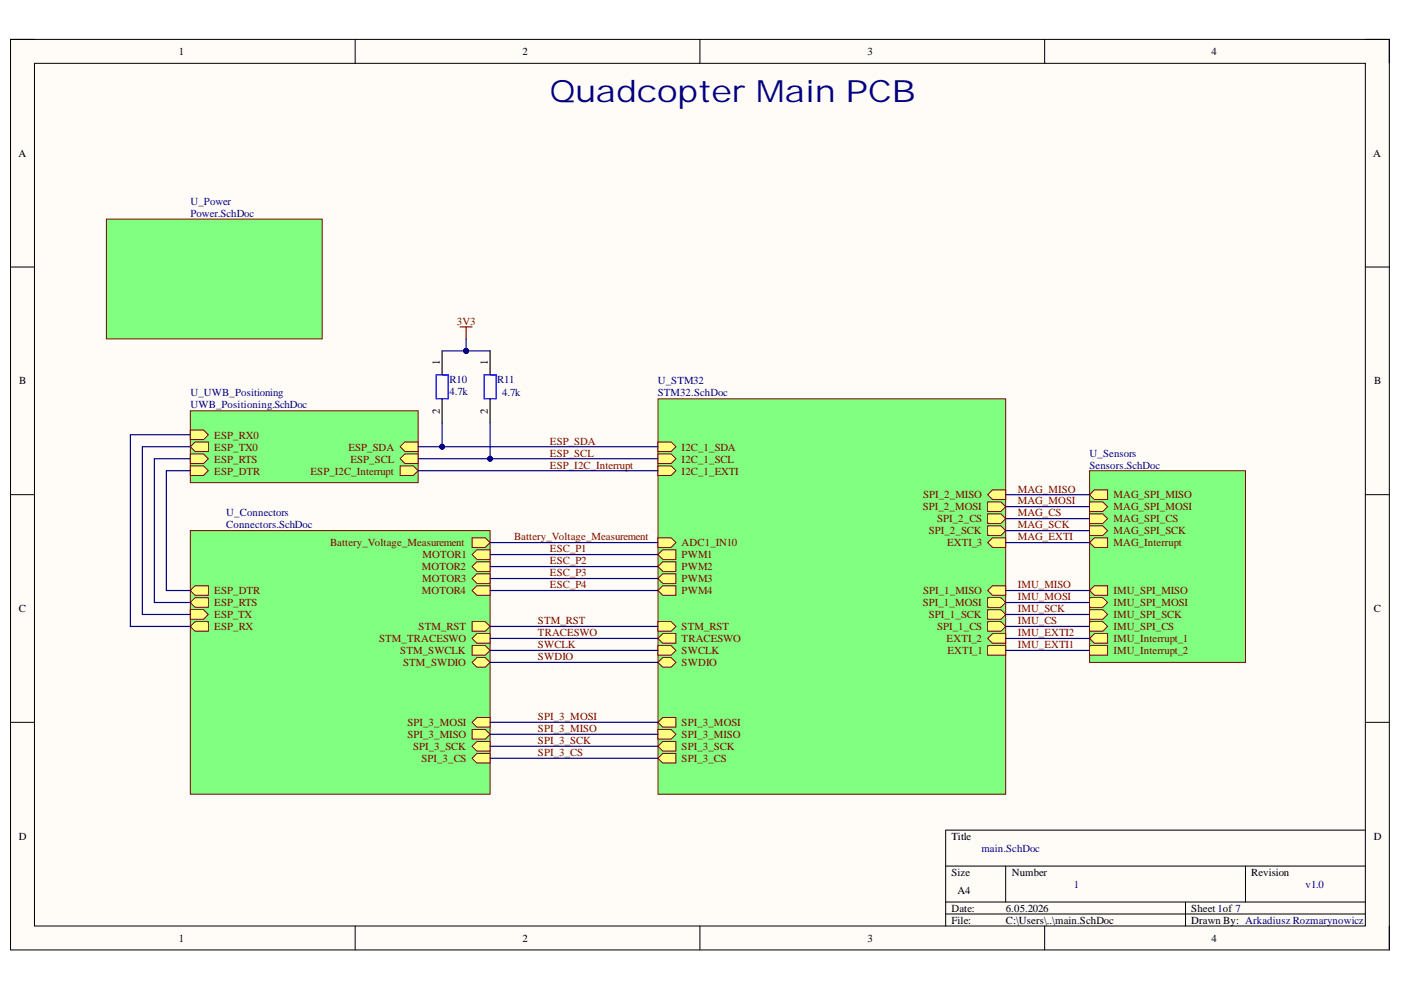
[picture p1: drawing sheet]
<svg xmlns="http://www.w3.org/2000/svg" width="297mm" height="210mm" viewBox="0 0 297 210" stroke-linecap="round" stroke-linejoin="round" font-family="sans-serif">
<defs><g id="words">
<text font-size="6.5" fill="#000080" x="116.6" y="21.6">Quadcopter Main PCB</text>
<g font-size="2.3">
<text x="37.9" y="11.7">1</text>
<text x="110.8" y="11.7">2</text>
<text x="184" y="11.7">3</text>
<text x="256.9" y="11.7">4</text>
<text x="3.9" y="33.3">A</text>
<text x="291.2" y="33.3">A</text>
<text x="93.2" y="77.4" transform="rotate(-90 93.2 77.4)">1</text>
<text x="103.4" y="77.4" transform="rotate(-90 103.4 77.4)">1</text>
<text x="4.1" y="81.5">B</text>
<text x="291.3" y="81.5">B</text>
<text x="93.2" y="87.7" transform="rotate(-90 93.2 87.7)">2</text>
<text x="103.4" y="87.7" transform="rotate(-90 103.4 87.7)">2</text>
<text x="4" y="129.8">C</text>
<text x="291.2" y="129.8">C</text>
<text x="4" y="178.1">D</text>
<text x="201.7" y="178.1">Title</text>
<text x="291.2" y="178.1">D</text>
<text x="201.7" y="185.7">Size</text>
<text x="214.5" y="185.7">Number</text>
<text x="265.3" y="185.7">Revision</text>
<text x="203" y="189.5">A4</text>
<text x="201.7" y="193.3">Date:</text>
<text x="201.7" y="195.8">File:</text>
<text x="213.2" y="193.3">6.05.2026</text>
<text x="213.2" y="195.8">C:\Users\..\main.SchDoc</text>
<text x="252.6" y="193.3">Sheet 1of 7</text>
<text x="252.6" y="195.8">Drawn By: Arkadiusz Rozmarynowicz</text>
<text x="37.9" y="199.6">1</text>
<text x="110.8" y="199.6">2</text>
<text x="184" y="199.6">3</text>
<text x="256.9" y="199.6">4</text>
</g>
<g font-size="2.3" fill="#000080">
<text x="40.4" y="43.5">U_Power</text>
<text x="40.4" y="46">Power.SchDoc</text>
<text x="95.3" y="81.3">R10</text>
<text x="95.3" y="83.8">4.7k</text>
<text x="105.4" y="81.3">R11</text>
<text x="139.4" y="81.5">U_STM32</text>
<text x="40.4" y="84">U_UWB_Positioning</text>
<text x="40.4" y="86.6">UWB_Positioning.SchDoc</text>
<text x="106.4" y="84">4.7k</text>
<text x="139.4" y="84">STM32.SchDoc</text>
<text x="231" y="96.8">U_Sensors</text>
<text x="231" y="99.3">Sensors.SchDoc</text>
<text x="48" y="109.5">U_Connectors</text>
<text x="48" y="112">Connectors.SchDoc</text>
<text x="208.1" y="180.6">main.SchDoc</text>
<text x="227.7" y="188.2">1</text>
<text x="276.8" y="188.2">v1.0</text>
</g>
<g font-size="2.3" fill="#800000">
<text x="96.9" y="68.8">3V3</text>
<text x="45.4" y="93">ESP_RX0</text>
<text x="45.4" y="95.5">ESP_TX0</text>
<text x="73.9" y="95.5">ESP_SDA</text>
<text x="116.6" y="94.3">ESP_SDA</text>
<text x="144.5" y="95.5">I2C_1_SDA</text>
<text x="45.4" y="100.6">ESP_DTR</text>
<text x="45.4" y="98.1">ESP_RTS</text>
<text x="65.8" y="100.6">ESP_I2C_Interrupt</text>
<text x="74.3" y="98.1">ESP_SCL</text>
<text x="116.6" y="96.8">ESP_SCL</text>
<text x="116.6" y="99.3">ESP_I2C_Interrupt</text>
<text x="144.5" y="98.1">I2C_1_SCL</text>
<text x="144.5" y="100.6">I2C_1_EXTI</text>
<text x="195.7" y="105.7">SPI_2_MISO</text>
<text x="215.8" y="104.4">MAG_MISO</text>
<text x="215.8" y="107">MAG_MOSI</text>
<text x="236.1" y="105.7">MAG_SPI_MISO</text>
<text x="195.6" y="108.2">SPI_2_MOSI</text>
<text x="196.9" y="113.3">SPI_2_SCK</text>
<text x="198.7" y="110.8">SPI_2_CS</text>
<text x="215.8" y="109.5">MAG_CS</text>
<text x="215.8" y="112">MAG_SCK</text>
<text x="236.1" y="108.2">MAG_SPI_MOSI</text>
<text x="236.1" y="110.8">MAG_SPI_CS</text>
<text x="236.1" y="113.3">MAG_SPI_SCK</text>
<text x="70" y="115.8">Battery_Voltage_Measurement</text>
<text x="89.6" y="118.4">MOTOR1</text>
<text x="109" y="114.6">Battery_Voltage_Measurement</text>
<text x="116.6" y="117.1">ESC_P1</text>
<text x="116.6" y="119.6">ESC_P2</text>
<text x="144.5" y="118.4">PWM1</text>
<text x="144.5" y="115.8">ADC1_IN10</text>
<text x="200.8" y="115.8">EXTI_3</text>
<text x="215.8" y="114.6">MAG_EXTI</text>
<text x="236.1" y="115.8">MAG_Interrupt</text>
<text x="45.4" y="126">ESP_DTR</text>
<text x="89.4" y="120.9">MOTOR2</text>
<text x="89.4" y="126">MOTOR4</text>
<text x="89.5" y="123.4">MOTOR3</text>
<text x="116.6" y="122.2">ESC_P3</text>
<text x="116.6" y="124.7">ESC_P4</text>
<text x="144.5" y="120.9">PWM2</text>
<text x="144.5" y="123.4">PWM3</text>
<text x="144.5" y="126">PWM4</text>
<text x="195.7" y="126">SPI_1_MISO</text>
<text x="215.8" y="124.7">IMU_MISO</text>
<text x="236.1" y="126">IMU_SPI_MISO</text>
<text x="45.4" y="128.5">ESP_RTS</text>
<text x="45.4" y="131.1">ESP_TX</text>
<text x="195.6" y="128.5">SPI_1_MOSI</text>
<text x="196.9" y="131.1">SPI_1_SCK</text>
<text x="215.8" y="127.3">IMU_MOSI</text>
<text x="215.8" y="129.8">IMU_SCK</text>
<text x="236.1" y="128.5">IMU_SPI_MOSI</text>
<text x="236.1" y="131.1">IMU_SPI_SCK</text>
<text x="45.4" y="133.6">ESP_RX</text>
<text x="80.4" y="136.1">STM_TRACESWO</text>
<text x="88.8" y="133.6">STM_RST</text>
<text x="114.1" y="132.3">STM_RST</text>
<text x="114.1" y="134.9">TRACESWO</text>
<text x="114.1" y="137.4">SWCLK</text>
<text x="144.5" y="136.1">TRACESWO</text>
<text x="144.5" y="133.6">STM_RST</text>
<text x="198.7" y="133.6">SPI_1_CS</text>
<text x="200.7" y="136.1">EXTI_2</text>
<text x="215.8" y="132.3">IMU_CS</text>
<text x="215.8" y="134.9">IMU_EXTI2</text>
<text x="215.8" y="137.4">IMU_EXTI1</text>
<text x="236.1" y="133.6">IMU_SPI_CS</text>
<text x="236.1" y="136.1">IMU_Interrupt_1</text>
<text x="84.9" y="138.7">STM_SWCLK</text>
<text x="85.5" y="141.2">STM_SWDIO</text>
<text x="114.1" y="139.9">SWDIO</text>
<text x="144.5" y="141.2">SWDIO</text>
<text x="144.5" y="138.7">SWCLK</text>
<text x="200.9" y="138.7">EXTI_1</text>
<text x="236.1" y="138.7">IMU_Interrupt_2</text>
<text x="86.4" y="154">SPI_3_MOSI</text>
<text x="114.1" y="152.7">SPI_3_MOSI</text>
<text x="114.1" y="155.2">SPI_3_MISO</text>
<text x="144.5" y="154">SPI_3_MOSI</text>
<text x="86.4" y="156.5">SPI_3_MISO</text>
<text x="87.6" y="159">SPI_3_SCK</text>
<text x="89.4" y="161.6">SPI_3_CS</text>
<text x="114.1" y="157.8">SPI_3_SCK</text>
<text x="114.1" y="160.3">SPI_3_CS</text>
<text x="144.5" y="161.6">SPI_3_CS</text>
<text x="144.5" y="159">SPI_3_SCK</text>
<text x="144.5" y="156.5">SPI_3_MISO</text>
</g>
</g></defs>
<path d="M2.2 8.4h292.4v193h-292.4z" fill-rule="evenodd" fill="#fffcf8"/>
<path d="M2.2 8.4h292.4v193h-292.4z" fill="none" stroke="#000" stroke-width=".21"/>
<path d="M7.3 13.4h282.2v182.9h-282.2z" fill-rule="evenodd" fill="#fffcf8"/>
<g fill="none" stroke="#000" stroke-width=".21">
<path d="M2.2 8.3h5.1M7.3 13.4h282.2v182.9h-282.2zM75.3 8.3v5.1M148.4 8.3v5.1M221.5 8.4v5M289.5 8.4h5.1v5M2.2 56.6h5.1M289.5 56.6h5.1M2.2 104.9h5.1M289.5 104.9h5.1M2.2 153.1h5.1M289.5 153.1h5.1"/>
<path d="M289.5 176h-89v20.3M75.3 196.3v5.1M148.4 196.3v5.1M200.5 183.6h89M200.5 191.3h89M200.5 193.8h89M213.2 183.6v7.7M221.5 196.3v5.1M251.4 191.3v5M264.1 183.6v7.7M294.6 196.3v5.1"/>
</g>
<path d="M22.6 46.5h45.7v25.4h-45.7z" fill-rule="evenodd" fill="#80ff80"/>
<path d="M22.6 46.5h45.7v25.4h-45.7z" fill="none" stroke="#800000" stroke-width=".21"/>
<path d="M40.4 112.5h63.5v55.9h-63.5z" fill-rule="evenodd" fill="#80ff80"/>
<path d="M40.4 112.5h63.5v55.9h-63.5z" fill="none" stroke="#800000" stroke-width=".21"/>
<path d="M40.4 127.7l1-1h2.8v2.1h-2.8z" fill-rule="evenodd" fill="#ffff80"/>
<path d="M40.4 127.7l1-1h2.8v2.1h-2.8z" fill="none" stroke="#800000" stroke-width=".21"/>
<path d="M40.4 125.2l1-1h2.8v2h-2.8z" fill-rule="evenodd" fill="#ffff80"/>
<path d="M40.4 125.2l1-1h2.8v2h-2.8z" fill="none" stroke="#800000" stroke-width=".21"/>
<path d="M40.4 132.8l1-1h2.8v2h-2.8z" fill-rule="evenodd" fill="#ffff80"/>
<path d="M40.4 132.8l1-1h2.8v2h-2.8z" fill="none" stroke="#800000" stroke-width=".21"/>
<path d="M100.1 136.9h2.8l1 1-1 1h-2.8z" fill-rule="evenodd" fill="#ffff80"/>
<path d="M100.1 136.9h2.8l1 1-1 1h-2.8z" fill="none" stroke="#800000" stroke-width=".21"/>
<path d="M100.1 131.8h2.8l1 1-1 1h-2.8z" fill-rule="evenodd" fill="#ffff80"/>
<path d="M100.1 131.8h2.8l1 1-1 1h-2.8z" fill="none" stroke="#800000" stroke-width=".21"/>
<path d="M40.4 129.3h2.8l1 1-1 1h-2.8z" fill-rule="evenodd" fill="#ffff80"/>
<path d="M40.4 129.3h2.8l1 1-1 1h-2.8z" fill="none" stroke="#800000" stroke-width=".21"/>
<path d="M100.1 140.4l1-1h1.8l1 1-1 1.1h-1.8z" fill-rule="evenodd" fill="#ffff80"/>
<path d="M100.1 140.4l1-1h1.8l1 1-1 1.1h-1.8z" fill="none" stroke="#800000" stroke-width=".21"/>
<path d="M100.1 117.6l1-1h2.8v2h-2.8z" fill-rule="evenodd" fill="#ffff80"/>
<path d="M100.1 117.6l1-1h2.8v2h-2.8z" fill="none" stroke="#800000" stroke-width=".21"/>
<path d="M101.1 119.1h2.8v2h-2.8l-1-1z" fill-rule="evenodd" fill="#ffff80"/>
<path d="M101.1 119.1h2.8v2h-2.8l-1-1z" fill="none" stroke="#800000" stroke-width=".21"/>
<path d="M100.1 122.7l1-1.1h2.8v2.1h-2.8z" fill-rule="evenodd" fill="#ffff80"/>
<path d="M100.1 122.7l1-1.1h2.8v2.1h-2.8z" fill="none" stroke="#800000" stroke-width=".21"/>
<path d="M100.1 125.2l1-1h2.8v2h-2.8z" fill-rule="evenodd" fill="#ffff80"/>
<path d="M100.1 125.2l1-1h2.8v2h-2.8z" fill="none" stroke="#800000" stroke-width=".21"/>
<path d="M100.1 135.4l1-1h2.8v2h-2.8z" fill-rule="evenodd" fill="#ffff80"/>
<path d="M100.1 135.4l1-1h2.8v2h-2.8z" fill="none" stroke="#800000" stroke-width=".21"/>
<path d="M100.1 114h2.8l1 1-1 1.1h-2.8z" fill-rule="evenodd" fill="#ffff80"/>
<path d="M100.1 114h2.8l1 1-1 1.1h-2.8z" fill="none" stroke="#800000" stroke-width=".21"/>
<path d="M101.1 159.7h2.8v2.1h-2.8l-1-1z" fill-rule="evenodd" fill="#ffff80"/>
<path d="M101.1 159.7h2.8v2.1h-2.8l-1-1z" fill="none" stroke="#800000" stroke-width=".21"/>
<path d="M100.1 158.2l1-1h2.8v2h-2.8z" fill-rule="evenodd" fill="#ffff80"/>
<path d="M100.1 158.2l1-1h2.8v2h-2.8z" fill="none" stroke="#800000" stroke-width=".21"/>
<path d="M100.1 154.7h2.8l1 1-1 1h-2.8z" fill-rule="evenodd" fill="#ffff80"/>
<path d="M100.1 154.7h2.8l1 1-1 1h-2.8z" fill="none" stroke="#800000" stroke-width=".21"/>
<path d="M101.1 152.1h2.8v2.1h-2.8l-1-1.1z" fill-rule="evenodd" fill="#ffff80"/>
<path d="M101.1 152.1h2.8v2.1h-2.8l-1-1.1z" fill="none" stroke="#800000" stroke-width=".21"/>
<path d="M40.4 87.1h48.3v15.2h-48.3z" fill-rule="evenodd" fill="#80ff80"/>
<path d="M40.4 87.1h48.3v15.2h-48.3z" fill="none" stroke="#800000" stroke-width=".21"/>
<path d="M40.4 98.8h2.8l1 1-1 1h-2.8z" fill-rule="evenodd" fill="#ffff80"/>
<path d="M40.4 98.8h2.8l1 1-1 1h-2.8z" fill="none" stroke="#800000" stroke-width=".21"/>
<path d="M40.4 91.2h2.8l1 1-1 1h-2.8z" fill-rule="evenodd" fill="#ffff80"/>
<path d="M40.4 91.2h2.8l1 1-1 1h-2.8z" fill="none" stroke="#800000" stroke-width=".21"/>
<path d="M40.4 94.7l1-1h2.8v2h-2.8z" fill-rule="evenodd" fill="#ffff80"/>
<path d="M40.4 94.7l1-1h2.8v2h-2.8z" fill="none" stroke="#800000" stroke-width=".21"/>
<path d="M40.4 96.2h2.8l1 1.1-1 1h-2.8z" fill-rule="evenodd" fill="#ffff80"/>
<path d="M40.4 96.2h2.8l1 1.1-1 1h-2.8z" fill="none" stroke="#800000" stroke-width=".21"/>
<path d="M84.8 98.8h2.8l1.1 1-1.1 1h-2.8z" fill-rule="evenodd" fill="#ffff80"/>
<path d="M84.8 98.8h2.8l1.1 1-1.1 1h-2.8z" fill="none" stroke="#800000" stroke-width=".21"/>
<path d="M84.8 94.7l1.1-1h2.8v2h-2.8z" fill-rule="evenodd" fill="#ffff80"/>
<path d="M84.8 94.7l1.1-1h2.8v2h-2.8z" fill="none" stroke="#800000" stroke-width=".21"/>
<path d="M85.9 96.2h2.8v2.1h-2.8l-1.1-1z" fill-rule="evenodd" fill="#ffff80"/>
<path d="M85.9 96.2h2.8v2.1h-2.8l-1.1-1z" fill="none" stroke="#800000" stroke-width=".21"/>
<path d="M231 99.8h33.1v40.6h-33.1z" fill-rule="evenodd" fill="#80ff80"/>
<path d="M231 99.8h33.1v40.6h-33.1z" fill="none" stroke="#800000" stroke-width=".21"/>
<path d="M232 103.9h2.8v2h-2.8l-1-1z" fill-rule="evenodd" fill="#ffff80"/>
<path d="M232 103.9h2.8v2h-2.8l-1-1z" fill="none" stroke="#800000" stroke-width=".21"/>
<path d="M231 106.4h2.8l1 1-1 1h-2.8z" fill-rule="evenodd" fill="#ffff80"/>
<path d="M231 106.4h2.8l1 1-1 1h-2.8z" fill="none" stroke="#800000" stroke-width=".21"/>
<path d="M231 108.9h2.8l1 1.1-1 1h-2.8z" fill-rule="evenodd" fill="#ffff80"/>
<path d="M231 108.9h2.8l1 1.1-1 1h-2.8z" fill="none" stroke="#800000" stroke-width=".21"/>
<path d="M231 111.5h2.8l1 1-1 1h-2.8z" fill-rule="evenodd" fill="#ffff80"/>
<path d="M231 111.5h2.8l1 1-1 1h-2.8z" fill="none" stroke="#800000" stroke-width=".21"/>
<path d="M231 115l1-1h2.8v2.1h-2.8z" fill-rule="evenodd" fill="#ffff80"/>
<path d="M231 115l1-1h2.8v2.1h-2.8z" fill="none" stroke="#800000" stroke-width=".21"/>
<path d="M231 125.2l1-1h2.8v2h-2.8z" fill-rule="evenodd" fill="#ffff80"/>
<path d="M231 125.2l1-1h2.8v2h-2.8z" fill="none" stroke="#800000" stroke-width=".21"/>
<path d="M231 126.7h2.8l1 1-1 1.1h-2.8z" fill-rule="evenodd" fill="#ffff80"/>
<path d="M231 126.7h2.8l1 1-1 1.1h-2.8z" fill="none" stroke="#800000" stroke-width=".21"/>
<path d="M231 129.3h2.8l1 1-1 1h-2.8z" fill-rule="evenodd" fill="#ffff80"/>
<path d="M231 129.3h2.8l1 1-1 1h-2.8z" fill="none" stroke="#800000" stroke-width=".21"/>
<path d="M231 131.8h2.8l1 1-1 1h-2.8z" fill-rule="evenodd" fill="#ffff80"/>
<path d="M231 131.8h2.8l1 1-1 1h-2.8z" fill="none" stroke="#800000" stroke-width=".21"/>
<path d="M231 135.4l1-1h2.8v2h-2.8z" fill-rule="evenodd" fill="#ffff80"/>
<path d="M231 135.4l1-1h2.8v2h-2.8z" fill="none" stroke="#800000" stroke-width=".21"/>
<path d="M231 136.9h3.8v2h-3.8z" fill-rule="evenodd" fill="#ffff80"/>
<path d="M231 136.9h3.8v2h-3.8z" fill="none" stroke="#800000" stroke-width=".21"/>
<path d="M139.5 84.6h73.7v83.8h-73.7z" fill-rule="evenodd" fill="#80ff80"/>
<path d="M139.5 84.6h73.7v83.8h-73.7z" fill="none" stroke="#800000" stroke-width=".21"/>
<path d="M209.4 131.8h2.8l1 1-1 1h-2.8z" fill-rule="evenodd" fill="#ffff80"/>
<path d="M209.4 131.8h2.8l1 1-1 1h-2.8z" fill="none" stroke="#800000" stroke-width=".21"/>
<path d="M209.4 129.3h2.8l1 1-1 1h-2.8z" fill-rule="evenodd" fill="#ffff80"/>
<path d="M209.4 129.3h2.8l1 1-1 1h-2.8z" fill="none" stroke="#800000" stroke-width=".21"/>
<path d="M209.4 125.2l1-1h2.8v2h-2.8z" fill-rule="evenodd" fill="#ffff80"/>
<path d="M209.4 125.2l1-1h2.8v2h-2.8z" fill="none" stroke="#800000" stroke-width=".21"/>
<path d="M209.4 126.7h2.8l1 1-1 1.1h-2.8z" fill-rule="evenodd" fill="#ffff80"/>
<path d="M209.4 126.7h2.8l1 1-1 1.1h-2.8z" fill="none" stroke="#800000" stroke-width=".21"/>
<path d="M139.5 117.6l1-1h2.8v2h-2.8z" fill-rule="evenodd" fill="#ffff80"/>
<path d="M139.5 117.6l1-1h2.8v2h-2.8z" fill="none" stroke="#800000" stroke-width=".21"/>
<path d="M139.5 120.1l1-1h2.8v2h-2.8z" fill-rule="evenodd" fill="#ffff80"/>
<path d="M139.5 120.1l1-1h2.8v2h-2.8z" fill="none" stroke="#800000" stroke-width=".21"/>
<path d="M139.5 122.7l1-1.1h2.8v2.1h-2.8z" fill-rule="evenodd" fill="#ffff80"/>
<path d="M139.5 122.7l1-1.1h2.8v2.1h-2.8z" fill="none" stroke="#800000" stroke-width=".21"/>
<path d="M139.5 125.2l1-1h2.8v2h-2.8z" fill-rule="evenodd" fill="#ffff80"/>
<path d="M139.5 125.2l1-1h2.8v2h-2.8z" fill="none" stroke="#800000" stroke-width=".21"/>
<path d="M139.5 140.4l1-1h1.8l1 1-1 1.1h-1.8z" fill-rule="evenodd" fill="#ffff80"/>
<path d="M139.5 140.4l1-1h1.8l1 1-1 1.1h-1.8z" fill="none" stroke="#800000" stroke-width=".21"/>
<path d="M139.5 136.9h2.8l1 1-1 1h-2.8z" fill-rule="evenodd" fill="#ffff80"/>
<path d="M139.5 136.9h2.8l1 1-1 1h-2.8z" fill="none" stroke="#800000" stroke-width=".21"/>
<path d="M139.5 160.8l1-1.1h2.8v2.1h-2.8z" fill-rule="evenodd" fill="#ffff80"/>
<path d="M139.5 160.8l1-1.1h2.8v2.1h-2.8z" fill="none" stroke="#800000" stroke-width=".21"/>
<path d="M210.4 103.9h2.8v2h-2.8l-1-1z" fill-rule="evenodd" fill="#ffff80"/>
<path d="M210.4 103.9h2.8v2h-2.8l-1-1z" fill="none" stroke="#800000" stroke-width=".21"/>
<path d="M209.4 106.4h2.8l1 1-1 1h-2.8z" fill-rule="evenodd" fill="#ffff80"/>
<path d="M209.4 106.4h2.8l1 1-1 1h-2.8z" fill="none" stroke="#800000" stroke-width=".21"/>
<path d="M139.5 158.2l1-1h2.8v2h-2.8z" fill-rule="evenodd" fill="#ffff80"/>
<path d="M139.5 158.2l1-1h2.8v2h-2.8z" fill="none" stroke="#800000" stroke-width=".21"/>
<path d="M139.5 154.7h2.8l1 1-1 1h-2.8z" fill-rule="evenodd" fill="#ffff80"/>
<path d="M139.5 154.7h2.8l1 1-1 1h-2.8z" fill="none" stroke="#800000" stroke-width=".21"/>
<path d="M139.5 153.1l1-1h2.8v2.1h-2.8z" fill-rule="evenodd" fill="#ffff80"/>
<path d="M139.5 153.1l1-1h2.8v2.1h-2.8z" fill="none" stroke="#800000" stroke-width=".21"/>
<path d="M209.4 108.9h2.8l1 1.1-1 1h-2.8z" fill-rule="evenodd" fill="#ffff80"/>
<path d="M209.4 108.9h2.8l1 1.1-1 1h-2.8z" fill="none" stroke="#800000" stroke-width=".21"/>
<path d="M209.4 111.5h2.8l1 1-1 1h-2.8z" fill-rule="evenodd" fill="#ffff80"/>
<path d="M209.4 111.5h2.8l1 1-1 1h-2.8z" fill="none" stroke="#800000" stroke-width=".21"/>
<path d="M139.5 135.4l1-1h2.8v2h-2.8z" fill-rule="evenodd" fill="#ffff80"/>
<path d="M139.5 135.4l1-1h2.8v2h-2.8z" fill="none" stroke="#800000" stroke-width=".21"/>
<path d="M139.5 114h2.8l1 1-1 1.1h-2.8z" fill-rule="evenodd" fill="#ffff80"/>
<path d="M139.5 114h2.8l1 1-1 1.1h-2.8z" fill="none" stroke="#800000" stroke-width=".21"/>
<path d="M209.4 135.4l1-1h2.8v2h-2.8z" fill-rule="evenodd" fill="#ffff80"/>
<path d="M209.4 135.4l1-1h2.8v2h-2.8z" fill="none" stroke="#800000" stroke-width=".21"/>
<path d="M209.4 115l1-1h2.8v2.1h-2.8z" fill-rule="evenodd" fill="#ffff80"/>
<path d="M209.4 115l1-1h2.8v2.1h-2.8z" fill="none" stroke="#800000" stroke-width=".21"/>
<path d="M139.5 96.2h2.8l1 1.1-1 1h-2.8z" fill-rule="evenodd" fill="#ffff80"/>
<path d="M139.5 96.2h2.8l1 1.1-1 1h-2.8z" fill="none" stroke="#800000" stroke-width=".21"/>
<path d="M139.5 93.7h2.8l1 1-1 1h-2.8z" fill-rule="evenodd" fill="#ffff80"/>
<path d="M139.5 93.7h2.8l1 1-1 1h-2.8z" fill="none" stroke="#800000" stroke-width=".21"/>
<path d="M139.5 131.8h2.8l1 1-1 1h-2.8z" fill-rule="evenodd" fill="#ffff80"/>
<path d="M139.5 131.8h2.8l1 1-1 1h-2.8z" fill="none" stroke="#800000" stroke-width=".21"/>
<path d="M209.4 136.9h3.8v2h-3.8z" fill-rule="evenodd" fill="#ffff80"/>
<path d="M209.4 136.9h3.8v2h-3.8z" fill="none" stroke="#800000" stroke-width=".21"/>
<path d="M139.5 98.8h2.8l1 1-1 1h-2.8z" fill-rule="evenodd" fill="#ffff80"/>
<path d="M139.5 98.8h2.8l1 1-1 1h-2.8z" fill="none" stroke="#800000" stroke-width=".21"/>
<path d="M92.5 79.5h2.5v5.1h-2.5zM102.6 79.5h2.6v5.1h-2.6z" fill="none" stroke="#00f" stroke-width=".25"/>
<path d="M93.7 74.4v5.1M103.9 74.4v5.1M93.7 84.6v5M103.9 84.6v5" fill="none" stroke="#000" stroke-width=".25"/>
<path d="M97.6 69.3h2.5M98.8 69.3v2.6" fill="none" stroke="#800000" stroke-width=".25"/>
<path d="M98.8 74.4h5.1M213.2 115h17.8M213.2 112.5h17.8M213.2 110h17.8M213.2 107.4h17.8M213.2 104.9h17.8M213.2 125.2h17.8M213.2 127.7h17.8M213.2 130.3h17.8M213.2 132.8h17.8M213.2 135.4h17.8M213.2 137.9h17.8" fill="none" stroke="#000080" stroke-width=".25"/>
<circle cx="98.8" cy="74.4" r=".51" fill="#000080"/>
<circle cx="98.8" cy="74.4" r=".51" fill="none" stroke="#000080" stroke-width=".21"/>
<path d="M93.7 74.4h5.1" fill="none" stroke="#000080" stroke-width=".25"/>
<circle cx="98.8" cy="74.4" r=".51" fill="#000080"/>
<circle cx="98.8" cy="74.4" r=".51" fill="none" stroke="#000080" stroke-width=".21"/>
<path d="M98.8 71.9v2.5" fill="none" stroke="#000080" stroke-width=".25"/>
<circle cx="98.8" cy="74.4" r=".51" fill="#000080"/>
<circle cx="98.8" cy="74.4" r=".51" fill="none" stroke="#000080" stroke-width=".21"/>
<path d="M88.7 94.7h50.8" fill="none" stroke="#000080" stroke-width=".25"/>
<circle cx="93.7" cy="94.7" r=".51" fill="#000080"/>
<circle cx="93.7" cy="94.7" r=".51" fill="none" stroke="#000080" stroke-width=".21"/>
<path d="M88.7 97.3h50.8" fill="none" stroke="#000080" stroke-width=".25"/>
<circle cx="103.9" cy="97.3" r=".51" fill="#000080"/>
<circle cx="103.9" cy="97.3" r=".51" fill="none" stroke="#000080" stroke-width=".21"/>
<path d="M88.7 99.8h50.8M93.7 89.6v5.1" fill="none" stroke="#000080" stroke-width=".25"/>
<circle cx="93.7" cy="94.7" r=".51" fill="#000080"/>
<circle cx="93.7" cy="94.7" r=".51" fill="none" stroke="#000080" stroke-width=".21"/>
<path d="M103.9 89.6v7.7" fill="none" stroke="#000080" stroke-width=".25"/>
<circle cx="103.9" cy="97.3" r=".51" fill="#000080"/>
<circle cx="103.9" cy="97.3" r=".51" fill="none" stroke="#000080" stroke-width=".21"/>
<g fill="none" stroke="#000080" stroke-width=".25">
<path d="M40.4 99.8h-5.1v25.4h5.1M40.4 97.3h-7.7v30.4h7.7M40.4 94.7h-10.2v35.6h10.2M40.4 92.2h-12.8v40.6h12.8M103.9 117.6h35.6M103.9 115h35.6M103.9 132.8h35.6M103.9 137.9h35.6M103.9 135.4h35.6M103.9 125.2h35.6M103.9 122.7h35.6M103.9 120.1h35.6"/>
<path d="M103.9 140.4h35.6M103.9 158.2h35.6M103.9 155.7h35.6M103.9 153.1h35.6M103.9 160.8h35.6"/>
</g>
<use href="#words"/>
</svg>
